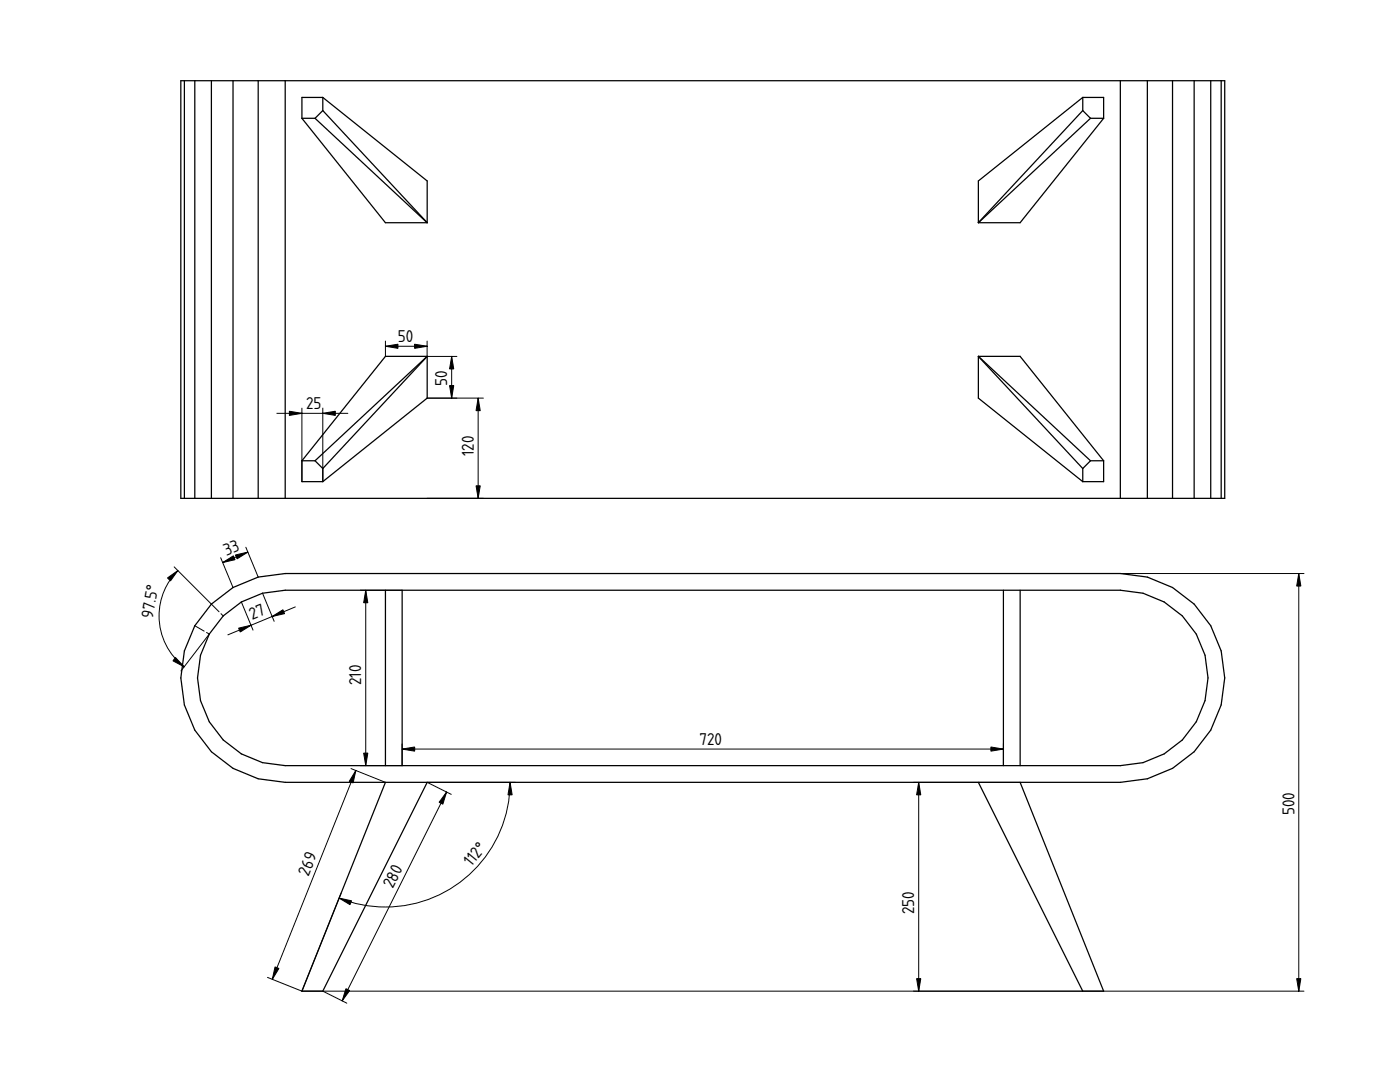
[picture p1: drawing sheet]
<svg xmlns="http://www.w3.org/2000/svg" width="279mm" height="216mm" viewBox="0 0 279 216" stroke-linecap="round" stroke-linejoin="round" font-family="sans-serif">
<defs><g id="words">
<g font-size="3.2">
<text x="79.4" y="68.2">50</text>
<text x="89.3" y="77" transform="rotate(-90 89.3 77)">50</text>
<text x="61.1" y="81.6">25</text>
<text x="94.5" y="91" transform="rotate(-90 94.5 91)">120</text>
<text x="45.2" y="111" transform="rotate(-23 45.2 111)">33</text>
<text x="30.5" y="123.5" transform="rotate(-80 30.5 123.5)">97.5°</text>
<text x="50.3" y="123.7" transform="rotate(-23 50.3 123.7)">27</text>
<text x="72.1" y="136.8" transform="rotate(-90 72.1 136.8)">210</text>
<text x="139.6" y="148.6">720</text>
<text x="258.3" y="162.7" transform="rotate(-90 258.3 162.7)">500</text>
<text x="94.1" y="173" transform="rotate(-51 94.1 173)">1</text>
<text x="95.5" y="171.3" transform="rotate(-51 95.5 171.3)">2°</text>
<text x="61.6" y="174.9" transform="rotate(-68 61.6 174.9)">269</text>
<text x="78.4" y="177.5" transform="rotate(-63 78.4 177.5)">280</text>
<text x="182.5" y="182.4" transform="rotate(-90 182.5 182.4)">250</text>
</g>
</g></defs>
<path d="M76.9 117.8v35M80.3 117.8v35M200.3 117.8v35M203.6 117.8v35M42.2 120.5l4.3-3.3 5-2 5.4-.8h166.7l5.4 .8 5 2 4.3 3.3 3.3 4.4 2.1 5 .7 5.4-.7 5.4-2.1 5-3.3 4.3-4.3 3.3-5 2.1-5.4 .7h-166.7l-5.4-.7-5-2.1-4.3-3.3-3.3-4.3-2.1-5-.7-5.4 .7-5.4 2.1-5zM44.5 122.9l3.7-2.8 4.2-1.7 4.5-.6h166.7l4.5 .6 4.2 1.7 3.7 2.8 2.7 3.6 1.8 4.2 .6 4.6-.6 4.5-1.8 4.2-2.7 3.6-3.7 2.8-4.2 1.8-4.5 .6h-166.7l-4.5-.6-4.2-1.8-3.7-2.8-2.7-3.6-1.8-4.2-.6-4.5 .6-4.6 1.8-4.2zM76.9 156.1l-16.6 41.7h4.1l20.9-41.7M195.3 156.1l20.8 41.7h4.2l-16.7-41.7" fill="none" stroke="#000" stroke-width=".25"/>
<path d="M38.9 124.9l2.9 1.6M42.2 120.5l2.4 2.4" fill="none" stroke="#000" stroke-width=".2" stroke-dasharray="2.2 .5"/>
<g fill="none" stroke="#000" stroke-width=".2">
<path d="M34.8 113.1l7.4 7.4M35.5 113.8a12.8 12.8 0 0 0 1.3 19.3M44 111.3l2.5 5.9M49.1 109.2l2.4 6M49.5 110.2l-5.1 2.1M52.4 118.4l2.3 5.6M56.9 114.4h203.3M72 117.8h8.3M73 117.8v35M259.2 114.4v83.4M41.8 126.5l-5.7 7.4M48.2 120.1l2.3 5.6"/>
<path d="M58.9 121.1l-13.4 5.6M70 153.4l6.9 2.7M71 153.7l-16.7 41.7M80.3 148.4v4.4h-8.3M80.3 149.5h120M89.1 158l-20.8 41.7M101.8 156.1a24.9 24.9 0 0 1-34.1 23.1M102.8 156.1h-17.5l4.8 2.4M182.3 156.1h21.3M183.3 156.1v41.7M200.3 148.4v4.4M68.1 178.2l-7.8 19.6"/>
<path d="M53.4 195l6.9 2.8M60.3 197.8h199.9M64.4 197.8l4.8 2.4"/>
</g>
<g fill="#000" stroke="#000" stroke-width=".2">
<path d="M33.4 115.3l2.1-1.5-1.5 2.1zM44.4 112.3l2.2-1.4 .3 .8zM47 110.7l2.5-.5-2.2 1.3zM73 117.8l.4 2.5h-.8zM259.2 114.4l.4 2.5h-.8zM35 131.2l1.8 1.9-2.3-1.2zM47.6 125.3l2.5-.5-2.2 1.3zM54.3 123l2.2-1.3 .3 .7zM71 153.7l-.5 2.5-.8-.3zM72.6 150.3h.8l-.4 2.5zM80.3 149.5l2.5-.4v.8zM89.1 158l-.7 2.5-.8-.4z"/>
<path d="M101.8 156.1l.4 2.5h-.8zM183.3 156.1l.5 2.5h-.9zM197.8 149.1l2.5 .4-2.5 .4zM67.7 179.2l2.5 .5-.4 .8zM54.9 192.9l.8 .3-1.4 2.2zM69 197.3l.8 .4-1.5 2zM182.9 195.3h.9l-.5 2.5zM258.8 195.3h.8l-.4 2.5z"/>
</g>
<g fill="#fff">
<path d="M36.1 16.1h208.3v83.3h-208.3z" fill-rule="evenodd"/>
<path d="M56.9 16.1h166.7v83.3h-166.7z" fill-rule="evenodd"/>
<path d="M223.6 16.1h5.4v83.3h-5.4z" fill-rule="evenodd"/>
<path d="M51.5 16.1h5.4v83.3h-5.4z" fill-rule="evenodd"/>
<path d="M229 16.1h5v83.3h-5z" fill-rule="evenodd"/>
<path d="M46.5 16.1h5v83.3h-5z" fill-rule="evenodd"/>
<path d="M42.2 16.1h4.3v83.3h-4.3z" fill-rule="evenodd"/>
<path d="M234 16.1h4.3v83.3h-4.3z" fill-rule="evenodd"/>
<path d="M195.3 36.1l20.8-16.7h4.2v4.2l-16.7 20.8h-8.3z" fill-rule="evenodd"/>
<path d="M195.3 71.1h8.3l16.7 20.8v4.2h-4.2l-20.8-16.7z" fill-rule="evenodd"/>
<path d="M76.9 71.1h8.3l.1 8.3-20.9 16.7h-4.1v-4.2z" fill-rule="evenodd"/>
<path d="M60.3 19.4h4.1l20.9 16.7v8.3h-8.4l-16.6-20.8z" fill-rule="evenodd"/>
<path d="M238.3 16.1h3.3v83.3h-3.3z" fill-rule="evenodd"/>
<path d="M38.9 16.1h3.3v83.3h-3.3z" fill-rule="evenodd"/>
<path d="M241.6 16.1h2.1v83.3h-2.1z" fill-rule="evenodd"/>
<path d="M36.8 16.1h2.1v83.3h-2.1z" fill-rule="evenodd"/>
<path d="M195.3 44.4l22.3-20.8h2.7l-16.7 20.8z" fill-rule="evenodd"/>
<path d="M195.3 36.1l20.8-16.7v2.7l-20.8 22.3z" fill-rule="evenodd"/>
<path d="M195.3 71.1h8.3l16.7 20.8h-2.7z" fill-rule="evenodd"/>
<path d="M195.3 71.1l20.8 22.4v2.6l-20.8-16.7z" fill-rule="evenodd"/>
<path d="M64.4 19.4l20.9 16.7v8.3l-20.9-22.3z" fill-rule="evenodd"/>
<path d="M85.3 71.1v8.3l-20.9 16.7v-2.6z" fill-rule="evenodd"/>
<path d="M60.3 23.6h2.6l22.3 20.8h-8.3z" fill-rule="evenodd"/>
<path d="M76.9 71.1h8.3l-22.3 20.8h-2.6z" fill-rule="evenodd"/>
<path d="M36.1 16.1h.7v83.3h-.7z" fill-rule="evenodd"/>
<path d="M243.7 16.1h.7v83.3h-.7z" fill-rule="evenodd"/>
<path d="M216.1 22.1l1.5 1.5-22.3 20.8z" fill-rule="evenodd"/>
<path d="M195.3 71.1l22.3 20.8-1.5 1.6z" fill-rule="evenodd"/>
<path d="M62.9 23.6l1.5-1.5 20.9 22.3z" fill-rule="evenodd"/>
<path d="M62.9 91.9l22.4-20.8-20.9 22.4z" fill-rule="evenodd"/>
<path d="M216.1 93.5l1.5-1.6h2.7v4.2h-4.2z" fill-rule="evenodd"/>
<path d="M60.3 91.9h2.6l1.5 1.6v2.6h-4.1z" fill-rule="evenodd"/>
<path d="M216.1 19.4h4.2v4.2h-2.7l-1.5-1.5z" fill-rule="evenodd"/>
<path d="M60.3 19.4h4.1v2.7l-1.5 1.5h-2.6z" fill-rule="evenodd"/>
</g>
<g fill="none" stroke="#000" stroke-width=".25">
<path d="M36.1 16.1h208.3v83.3h-208.3zM36.8 16.1v83.3M38.9 16.1v83.3M42.2 16.1v83.3M46.5 16.1v83.3M51.5 16.1v83.3M56.9 16.1v83.3M64.4 19.4h-4.1v4.2M64.4 19.4l20.9 16.7v8.3M64.4 19.4v2.7M216.1 19.4l-20.8 16.7v8.3M216.1 19.4h4.2v4.2"/>
<path d="M216.1 19.4v2.7M223.6 16.1v83.3M229 16.1v83.3M234 16.1v83.3M238.3 16.1v83.3M241.6 16.1v83.3M243.7 16.1v83.3M60.3 23.6l16.6 20.8h8.3M60.3 23.6h2.6M62.9 23.6l22.3 20.8M64.4 22.1l-1.5 1.5M64.4 22.1l20.9 22.3"/>
<path d="M216.1 22.1l1.5 1.5M216.1 22.1l-20.8 22.3M217.6 23.6h2.7M217.6 23.6l-22.3 20.8M220.3 23.6l-16.7 20.8h-8.3M85.3 44.4h-.1M195.3 44.4h.1M85.2 71.1h-8.3l-16.6 20.8M85.2 71.1h.1M85.2 71.1l-22.3 20.8M85.3 71.1v8.3l-20.9 16.7M85.3 71.1l-20.9 22.4"/>
<path d="M195.3 71.1v8.3l20.8 16.7M195.3 71.1l20.8 22.4M195.3 71.1h.1M195.3 71.1h8.3l16.7 20.8M195.3 71.1l22.3 20.8M60.3 91.9v4.2h4.1M60.3 91.9h2.6M62.9 91.9l1.5 1.6M64.4 93.5v2.6M216.1 93.5v2.6M217.6 91.9l-1.5 1.6M217.6 91.9h2.7"/>
<path d="M220.3 91.9v4.2h-4.2"/>
</g>
<path d="M76.9 69.1h8.3M76.9 68.1v3M85.2 68.1v3M85.3 79.4h11.2M85.3 71.1h5.9M90.1 71.1v8.3M95.4 79.4v20M55.3 82.5h14.1M60.3 81.4v14.7M64.4 81.4v14.7M85.3 99.4h11.2" fill="none" stroke="#000" stroke-width=".2"/>
<path d="M76.9 69.1l2.5-.4v.8zM82.7 68.7l2.5 .4-2.5 .4zM90.1 71.1l.5 2.5h-.9zM89.7 76.9h.9l-.5 2.5zM95.4 79.4l.4 2.5h-.8zM57.8 82.1l2.5 .4-2.5 .4zM64.4 82.5l2.5-.4v.8zM95 96.9h.8l-.4 2.5z" fill="#000" stroke="#000" stroke-width=".2"/>
<use href="#words"/>
</svg>
